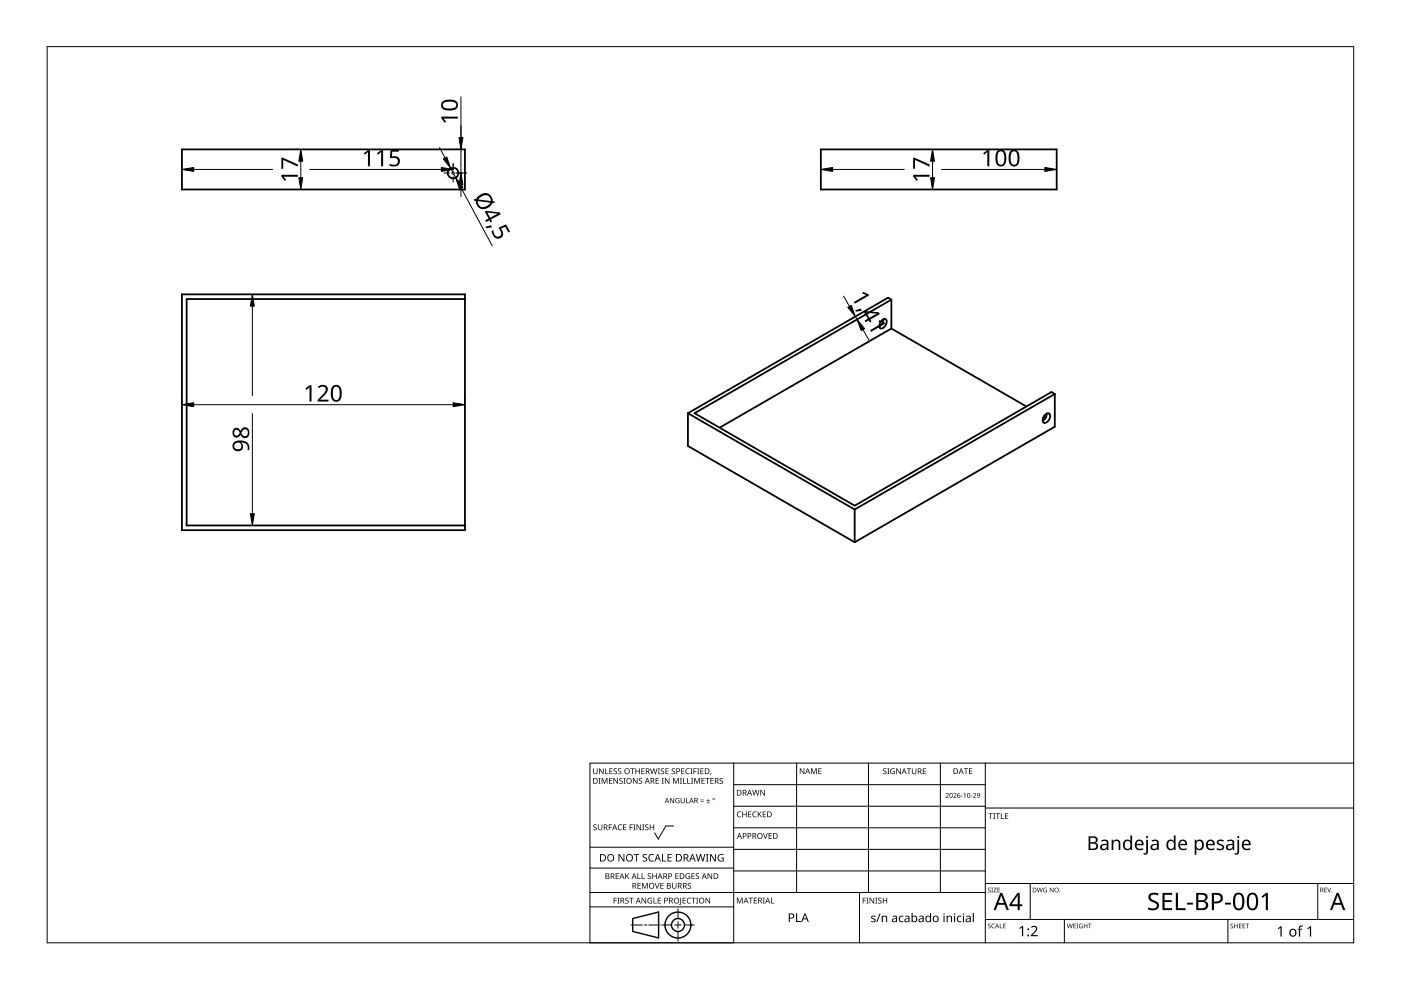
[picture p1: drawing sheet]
<svg xmlns="http://www.w3.org/2000/svg" width="297mm" height="210mm" viewBox="0 0 297 210" stroke-linecap="round" stroke-linejoin="round" font-family="sans-serif">
<g fill="none" stroke="#000" stroke-width=".38">
<path d="M38.6 31.7h60v8.5h-60zM174 31.7h50v8.5h-50zM38.6 62.4h60v50h-60zM98.6 63.4h-59v48h59M186.9 68l.6-.4 .2 .1a1.29 1.29 0 0 1-1.1 1.9 1.13 1.13 0 0 1 .3-1.6zM187.3 67.7l-.2 .9-.7 .6M189 69.7l-36.4 21M189 63.5l-.7-.4-42.4 24.5M189 63.5l-41.7 24.1 33.9 19.6 41.7-24.1 .7 .4M189 69.7l28.6 16.5M189 63.5v6.2M145.9 87.6v7l35.3 20.4"/>
<path d="M145.9 87.6l35.3 20.4M221.3 88.3l.4 .3M221.6 88l.6-.4 .2 .1a1.29 1.29 0 0 1-1.1 1.9 1.2 1.2 0 0 1 .3-1.6zM221.9 87.7l-.2 .9-.6 .6M223.6 83.5l-42.4 24.5M223.6 83.5v7l-42.4 24.5M181.2 108v7"/>
<circle cx="96.1" cy="36.7" r="1.13"/>
</g>
<path d="M10 9.9h277v190h-277z" fill="none" stroke="#000" stroke-width=".21"/>
<g fill="none" stroke="#000" stroke-width=".21">
<path d="M125.1 179.6h30.5M142.8 175.1h-1.6l-1.6 2.8-.8-1.3M155.6 166.4h53.3M155.6 161.8v38.1h-30.5v-38.1h161.9M168.9 161.8v27.4M184.1 161.8v27.4M199.4 161.8v27.4M208.9 170.9h-53.3M208.9 175.5h-53.3M208.9 161.8v38.1M287 171.3h-78.1M125.1 192.3h30.5"/>
<path d="M125.1 189.2h83.8M133.8 196.1h2.4M136.6 196.1h.6M140 196.1h-2.4M140.3 196.1h2.1M143.1 196.1h1.3M143.7 195.4v1.4M143.7 197.5v2M143.7 192.7v2M147.2 196.1h-2.1M155.6 180.1h53.3M155.6 184h-30.5"/>
<path d="M182.2 189.2v10.7M208.9 184.7h-53.3M218.4 187.3v7.6M225.7 194.9v5M260.3 194.9v5M279.4 187.3v7.6M287 194.9h-78.1M287 187.3h-78.1"/>
</g>
<g fill="#000">
<path d="M125.8 174.9l.5-.1h.2l-.1 .2a.25 .25 0 0 0-.3-.1 .25 .25 0 0 0 0 .4 .42 .42 0 0 1 .4 .5 .42 .42 0 0 1-.7 .2v-.1a.27 .27 0 0 0 .5 0 .27 .27 0 0 0-.1-.4l-.4-.2zM125.8 162.9h.1v.8a.32 .32 0 0 0 .3 .3 .32 .32 0 0 0 .3-.3v-.8h.2v.8a.47 .47 0 0 1-.5 .4 .47 .47 0 0 1-.4-.4zM126.9 165h.4l-.1 .1v1l.1 .1h-.4l.1-.1v-1zM126.8 174.8h.1v.8a.32 .32 0 0 0 .3 .3 .32 .32 0 0 0 .3-.3v-.8h.2v.8a.47 .47 0 0 1-.5 .4 .47 .47 0 0 1-.4-.4zM127 162.9h.2l.6 1v-1h.2v1.2h-.2l-.7-1 .1 1h-.2zM127.6 165h.2l.4 1 .4-1h.2v1.2h-.2v-1.1l-.4 1.1h-.1l-.4-1.1v1.1h-.1zM128.3 162.9h.2v1.1h.5v.1h-.7zM129.1 174.8h.7v.1h-.6v.5h.5v.1h-.5v.5h-.1zM129.1 165h.7v.1h-.5v.4h.5v.1h-.5v.4h.5v.2h-.7zM129.2 162.9h.7v.1h-.5v.4h.4v.2h-.4v.4h.5v.1h-.7zM130.1 163l.5-.1 .2 .1v.1a.25 .25 0 0 0-.4-.1 .25 .25 0 0 0 0 .4 .42 .42 0 0 1 .4 .5 .42 .42 0 0 1-.7 .2v-.1a.27 .27 0 0 0 .5 0 .27 .27 0 0 0-.1-.4l-.4-.2zM130.1 165h.1l.7 1v-1h.1v1.2h-.2l-.6-1v1h-.1z"/>
<path d="M131.1 175l.5-.2 .3 .1-.1 .1a.49 .49 0 0 0-.7 .4 .49 .49 0 0 0 .8 .4 .57 .57 0 0 1-.8 0 .57 .57 0 0 1 0-.8zM131.1 163l.4-.1 .2 .1v.1a.25 .25 0 0 0-.4-.1 .25 .25 0 0 0 0 .4 .42 .42 0 0 1 .4 .5 .42 .42 0 0 1-.6 .2v-.1a.27 .27 0 0 0 .4 0 .27 .27 0 0 0-.1-.4l-.3-.2zM131.4 165.1l.4-.2 .2 .1v.1a.25 .25 0 0 0-.4-.1 .25 .25 0 0 0 0 .4l.4 .2v.4l-.4 .2-.3-.1 .1-.1a.27 .27 0 0 0 .4 .1 .27 .27 0 0 0-.1-.4l-.4-.3zM132.2 165h.4l-.1 .1v1l.1 .1h-.4l.1-.1v-1zM132.1 174.8h.7v.1h-.5v.4h.5v.1h-.5v.5h.5v.1h-.7zM133.5 174.8h.7v.1h-.5v.5h.5v.1h-.5v.5h-.2zM133.6 162.9h.9v.1h-.3v1.1h-.2v-1.1h-.4zM134.3 174.8h.4l-.1 .1v1l.1 .1h-.4l.1-.1v-1zM134.2 165h.2l.6 1v-1h.2v1.2h-.2l-.7-1v1h-.1zM134.7 162.9h.2v.5h.6v-.5h.2v1.2h-.2v-.5h-.6v.5h-.2zM135 174.8h.1l.7 1v-1h.1v1.2h-.2l-.6-1v1h-.1zM135.5 165.1l.4-.2 .2 .1v.1a.25 .25 0 0 0-.4-.1 .25 .25 0 0 0 0 .4l.4 .2v.4l-.4 .2-.3-.1 .1-.1a.27 .27 0 0 0 .4 .1 .27 .27 0 0 0-.1-.4l-.3-.3z"/>
<path d="M136.2 174.8h.4l-.1 .1v1l.1 .1h-.4l.1-.1v-1zM136 162.9h.7v.1h-.6v.4h.5v.2h-.5v.4h.6v.1h-.7zM136.8 174.9l.4-.1h.3l-.1 .2a.25 .25 0 0 0-.3-.1 .25 .25 0 0 0 0 .4 .42 .42 0 0 1 .4 .5 .42 .42 0 0 1-.7 .2v-.1a.27 .27 0 0 0 .5 0 .27 .27 0 0 0-.1-.4l-.4-.2zM137.8 174.8h.1v.5h.6v-.5h.2v1.2h-.2v-.6h-.6v.6h-.1zM137.8 162.9h.2l.3 1 .2-1h.2l.3 1 .2-1h.2l-.3 1.2h-.2l-.3-1-.3 1h-.1zM139 165h.7v.1h-.5v.4h.5v.1h-.5v.4h.5v.2h-.7zM139.5 162.9h.4l-.1 .1v1l.1 .1h-.4l.1-.1v-1zM140.3 165h.4l-.1 .1v1l.1 .1h-.4l.1-.1v-1zM140.1 163l.5-.1 .2 .1v.1a.25 .25 0 0 0-.4-.1 .25 .25 0 0 0 0 .4 .42 .42 0 0 1 .4 .5 .42 .42 0 0 1-.7 .2l.1-.1a.27 .27 0 0 0 .4 0 .27 .27 0 0 0-.1-.4l-.4-.2zM141.1 162.9h.7v.1h-.6v.4h.5v.2h-.5v.4h.6v.1h-.7zM141 165h.1l.7 1v-1h.1v1.2h-.1l-.7-1v1h-.1zM142.1 169.2h.1l.6 .9v-.9h.1v1.1h-.1l-.6-.9v.9h-.1z"/>
<path d="M142.5 163l.4-.1 .2 .1v.1a.25 .25 0 0 0-.4-.1 .25 .25 0 0 0 0 .4 .42 .42 0 0 1 .4 .5 .42 .42 0 0 1-.6 .2v-.1a.27 .27 0 0 0 .4 0 .27 .27 0 0 0-.1-.4l-.4-.2zM142.7 165h.2l.4 1 .4-1h.2v1.2h-.1v-1.1l-.4 1.1h-.2l-.4-1.1v1.1h-.1zM143.3 169.3l.5-.1 .3 .1-.1 .1a.45 .45 0 0 0-.7 .3 .45 .45 0 0 0 .6 .5v-.4h-.2v-.1h.4v.6a.6 .6 0 0 1-.8-.2 .6 .6 0 0 1 0-.8zM144.2 165h.4l-.2 .1v1l.2 .1h-.4l.1-.1v-1zM144.8 165h.2v1h.5v.2h-.7zM144.4 162.9h.7v.1h-.5v.4h.5v.2h-.5v.4h.5v.1h-.7zM144.3 169.2h.2v.7a.28 .28 0 0 0 .2 .3 .28 .28 0 0 0 .3-.3v-.7h.2v.7a.42 .42 0 0 1-.5 .4 .42 .42 0 0 1-.4-.4zM145.5 169.2h.1v1h.5v.1h-.6zM145.7 165h.2v1h.5v.2h-.7zM145.5 163.1l.3-.2 .4 .1v.1l-.3-.1a.49 .49 0 0 0-.4 .7 .49 .49 0 0 0 .7 .3 .57 .57 0 0 1-.8-.1 .57 .57 0 0 1 0-.8zM146.4 162.9h.4l-.1 .1v1l.1 .1h-.4l.1-.1v-1zM146.5 165h.5l-.2 .1v1l.2 .1h-.5l.2-.1v-1z"/>
<path d="M147 162.9h.7v.1h-.5v.5h.5v.1h-.5v.5h-.2zM147.2 165h.2l.4 1 .4-1h.2v1.2h-.2l.1-1.1-.5 1.1h-.1l-.4-1.1v1.1h-.1zM147.8 162.9h.5l-.2 .1v1l.2 .1h-.5l.2-.1v-1zM148.5 169.9h.7v.1h-.7zM148.5 169.5h.7v.2h-.7zM148.5 162.9h.7v.1h-.6v.4h.5v.2h-.5v.4h.6v.1h-.7zM148.7 165h.7v.1h-.5v.4h.5v.1h-.5v.4h.5v.2h-.7zM149.8 170.2h.7v.1h-.7zM149.5 165h.9v.1h-.3v1.1h-.2v-1.1h-.4zM150.1 169.4l.1 .3h.3l-.3 .1v.3l-.1-.3h-.3l.3-.1zM150.7 163.9h.1l-.2 .4zM150.6 165h.7v.1h-.5v.4h.5v.1h-.5v.4h.5v.2h-.7z"/>
<path d="M152.6 165.1l.4-.2 .3 .1-.1 .1a.25 .25 0 0 0-.4-.1 .25 .25 0 0 0 0 .4l.4 .2 .1 .4-.4 .2-.4-.1 .1-.1a.27 .27 0 0 0 .5 .1 .27 .27 0 0 0-.1-.4l-.4-.3zM156.4 172.2l.4-.2 .4 .1-.1 .1a.49 .49 0 0 0-.7 .5 .49 .49 0 0 0 .7 .4 .57 .57 0 0 1-.8 0 .57 .57 0 0 1 0-.8zM157.4 172.1h.1v.5h.7v-.5h.1v1.2h-.1v-.6h-.7v.6h-.1zM158.6 172.1h.7v.1h-.5v.4h.5v.1h-.5v.4h.5v.2h-.7zM159.7 172.2l.3-.2 .4 .1v.1h-.3a.49 .49 0 0 0-.4 .6 .49 .49 0 0 0 .7 .3 .57 .57 0 0 1-.8 0 .57 .57 0 0 1 0-.8zM159.5 167.5h.1l.3 1 .3-1h.1l.3 1 .3-1h.1l-.3 1.2h-.2l-.3-1.1-.2 1.1h-.2zM160.7 172.1h.1v.6l.5-.6h.2l-.5 .5 .5 .7h-.1l-.5-.6-.1 .6h-.1zM161.8 176.6h.1l.4 1.1 .3-1.1h.2l-.4 1.2h-.2zM161.2 167.5h.2l.6 1v-1h.2v1.2h-.2l-.7-1v1h-.1zM161.7 172.1h.7v.1h-.5v.4h.5v.1h-.5v.4h.5v.2h-.7zM163 176.6h.6v.2h-.5v.3h.5v.2h-.5v.4h.5v.1h-.6zM169.6 162.9h.2l.6 1v-1h.1v1.2h-.1l-.7-1v1h-.1z"/>
<path d="M172 162.9h.2l.4 1 .3-1h.3v1.2h-.2v-1l-.4 1h-.1l-.4-1.1v1.1h-.1zM173.5 162.9h.7v.1h-.5v.4h.4v.1h-.4v.5h.5v.1h-.7zM187.3 163l.4-.1 .2 .1v.1a.25 .25 0 0 0-.4-.1 .25 .25 0 0 0 0 .4 .42 .42 0 0 1 .4 .5 .42 .42 0 0 1-.6 .2v-.1a.27 .27 0 0 0 .4 0 .27 .27 0 0 0-.1-.4l-.3-.2zM188.1 162.9h.5l-.2 .1v1l.2 .1h-.5l.2-.1v-1zM188.9 163.1l.5-.2 .3 .1v.1a.5 .5 0 0 0-.8 .4 .5 .5 0 0 0 .7 .5v-.4h-.3v-.1h.4v.6a.66 .66 0 0 1-.8-.1 .66 .66 0 0 1 0-.9zM190 162.9h.2l.7 1-.1-1h.2v1.2h-.2l-.6-1v1h-.2zM192.3 162.9h.9v.1h-.4v1.1h-.2v-1.1h-.3zM193.3 162.9h.2v.8a.32 .32 0 0 0 .3 .3 .32 .32 0 0 0 .3-.3v-.8h.2v.8a.47 .47 0 0 1-.5 .4 .47 .47 0 0 1-.5-.4zM195.7 162.9h.6v.1h-.5v.4h.5v.2h-.5v.4h.5v.1h-.6zM200.5 168.3a.37 .37 0 0 1 .6 0 .37 .37 0 0 1-.2 .5l-.3 .3h.6v.1h-.7l.3-.4a.27 .27 0 0 0 .2-.4 .27 .27 0 0 0-.4-.1zM202.1 168.3a.37 .37 0 0 1 .6 0 .37 .37 0 0 1-.2 .5l-.2 .3h.5v.1h-.7l.3-.4a.27 .27 0 0 0 .3-.4 .27 .27 0 0 0-.5-.1zM203.7 168.7h.4v.1h-.4z"/>
<path d="M204.3 168.4l.4-.3v1.1h-.2v-.9zM204.4 162.9h.9v.1h-.4v1.1h-.2v-1.1h-.3zM205.8 168.7h.4v.1h-.4zM205.4 162.9h.7v.1h-.5v.4h.5v.1h-.5v.5h.5v.1h-.7zM206.3 168.3a.37 .37 0 0 1 .6 0 .37 .37 0 0 1-.2 .5l-.2 .3h.5v.1h-.7l.3-.4a.27 .27 0 0 0 .3-.4 .27 .27 0 0 0-.5-.1zM209.6 172.4h.9v.2h-.4v1h-.1v-1h-.4zM210.6 172.4h.4l-.1 .1v1l.1 .1h-.4l.1-.1v-1zM211.1 172.4h.9v.2h-.4v1h-.1v-1h-.4zM212.2 172.4h.2v1.1h.5v.1h-.7zM213.1 172.4h.7v.2h-.6v.3h.5v.2h-.5v.4h.6v.1h-.7zM258.1 178.2a1.29 1.29 0 0 1 1.4 0l-.1 .2-.5-.1a.35 .35 0 0 0-.6 .2 .35 .35 0 0 0 .4 .4l.3 .1a.65 .65 0 0 1 .5 .8 .65 .65 0 0 1-.8 .5l-.7-.2v-.3l.7 .2 .5-.2-.1-.3-.6-.3a.58 .58 0 0 1-.4-1zM130.1 190.3h.7v.2h-.5v.4h.4v.1h-.4v.6h-.2z"/>
<path d="M130.5 185.2h.7v.1h-.5v.4h.5v.1h-.5v.4h.5v.2h-.7zM130.9 190.3h.4l-.1 .2v.9l.1 .2h-.4l.1-.2v-.9zM131.1 181.1h.3l.8 1.3v-1.3h.2v1.6h-.3l-.8-1.4v1.4h-.2zM132.6 190.5l.4-.2 .3 .1-.1 .1a.25 .25 0 0 0-.4-.1 .25 .25 0 0 0 0 .4 .4 .4 0 0 1 .5 .3 .4 .4 0 0 1-.3 .5 .4 .4 0 0 1-.5-.2h.1a.27 .27 0 0 0 .5 .1 .27 .27 0 0 0-.1-.5l-.4-.2zM132.6 185.2h.1v.6l.6-.6h.1l-.4 .5 .5 .7h-.2l-.5-.6-.1 .6h-.1zM133.4 190.3h.9v.2h-.4v1.1h-.1v-1.1h-.4zM134.3 181.1h1.2v.2h-.5v1.4h-.2v-1.4h-.5zM135.2 185.2h.1v1h.5v.2h-.6zM135.2 187.2h.6v.1h-.5v.4h.5v.2h-.5v.4h.5v.1h-.6zM136 185.2h.2v1h.5v.2h-.7zM136.1 187.2h.2l.4 1 .4-1h.2v1.2h-.1v-1l-.4 1h-.2l-.4-1 .1 1h-.2zM136 190.3h.2l.7 1.1-.1-1.1h.2v1.3h-.2l-.6-1v1h-.2z"/>
<path d="M136.3 181.2l.4-.1h.5l-.2 .2a.33 .33 0 0 0-.5 .1 .33 .33 0 0 0 .4 .4 .49 .49 0 0 1 .3 .7 .49 .49 0 0 1-.8 .2l-.2-.1v-.2l.3 .1a.35 .35 0 0 0 .5-.2 .35 .35 0 0 0-.4-.4l-.3-.3zM137.4 190.5l.6-.2 .3 .1-.1 .1a.5 .5 0 0 0-.8 .4 .5 .5 0 0 0 .7 .5v-.3h-.3v-.2h.5v.6a.66 .66 0 0 1-.9-.1 .66 .66 0 0 1 0-.9zM137.4 185.3l.4-.2 .2 .1v.1a.25 .25 0 0 0-.4-.1 .25 .25 0 0 0 0 .4 .42 .42 0 0 1 .4 .6 .42 .42 0 0 1-.6 .2v-.2a.27 .27 0 0 0 .4 .1 .27 .27 0 0 0-.1-.4l-.3-.3zM137.7 181.3l.4-.2h.6l-.1 .2-.4-.1a.64 .64 0 0 0-.5 .9 .64 .64 0 0 0 .9 .3v.2a.83 .83 0 0 1-1-.3 .83 .83 0 0 1 .1-1zM138.6 190.3h.1v1.1h.5v.2h-.6zM138.8 187.2h.2l.3 1.1 .4-1.1h.1l-.4 1.2h-.1zM138.3 185.2h.2v.5h.6v-.5h.1v1.2h-.1v-.6h-.6v.6h-.2zM139.5 190.3h.6v.2h-.5v.4h.5v.1h-.5v.4h.5v.2h-.6zM140.4 181.1h.2v1.4h.7v.2h-.9zM140 187.2h.7v.1h-.5v.4h.5v.2h-.5v.4h.5v.1h-.7zM141.5 181.1h.9v.2h-.7v.4h.7v.2h-.7v.6h.7v.2h-.9zM142.5 187.2h.1v.8a.32 .32 0 0 0 .4 .3 .32 .32 0 0 0 .3-.3v-.8h.1v.8a.47 .47 0 0 1-.4 .4 .47 .47 0 0 1-.5-.4z"/>
<path d="M143.2 185.2h.7v.1h-.6v.4h.5v.1h-.5v.4h.6v.2h-.7zM144.2 190.3h.2v1.3l-.1 .2-.3 .1v-.2l.2-.1zM144.7 190.3h.7v.2h-.5v.4h.5v.1h-.5v.4h.5v.2h-.7zM145.5 185.3l.4-.2 .4 .1-.1 .1a.5 .5 0 0 0-.7 .4 .5 .5 0 0 0 .7 .5v-.3h-.3v-.2h.4v.6a.66 .66 0 0 1-.9-.1 .66 .66 0 0 1 .1-.9zM145.8 190.5l.3-.2 .4 .1v.1h-.3a.49 .49 0 0 0-.4 .6 .49 .49 0 0 0 .7 .3 .57 .57 0 0 1-.8 0 .57 .57 0 0 1 0-.8zM145.9 187.3l.4-.1 .2 .1v.1a.25 .25 0 0 0-.4-.1 .25 .25 0 0 0 0 .4l.4 .2v.3l-.4 .2h-.3l.1-.1a.27 .27 0 0 0 .4 0 .27 .27 0 0 0-.1-.4l-.4-.2zM146.6 190.3h.9v.2h-.4v1.1h-.1v-1.1h-.4zM146.6 185.2h.7v.1h-.5v.4h.5v.1h-.5v.4h.5v.2h-.7zM147.6 190.3h.4l-.1 .2v.9l.1 .2h-.4l.1-.2v-.9zM147.6 185.3l.4-.2 .2 .1v.1a.25 .25 0 0 0-.4-.1 .25 .25 0 0 0 0 .4 .42 .42 0 0 1 .4 .6 .42 .42 0 0 1-.7 .2l.1-.2a.27 .27 0 0 0 .4 .1 .27 .27 0 0 0-.1-.4l-.4-.3zM147.5 181.1h.2l.4 1.3 .3-1.3h.2l.4 1.3 .3-1.3h.2l-.4 1.6h-.2l-.4-1.4-.3 1.4h-.2zM149.7 181.1h.5l-.2 .1v1.3l.2 .2h-.5l.1-.2v-1.3z"/>
<path d="M149.6 190.3h.2l.6 1.1v-1.1h.2v1.3h-.2l-.7-1v1h-.1zM150 185.2h.2l.6 1v-1h.2v1.2h-.2l-.6-1v1h-.2zM150.5 181.1h.3l.8 1.3v-1.3h.2v1.6h-.2l-.9-1.4v1.4h-.2zM152.4 181.3l.7-.2h.3l-.1 .2a.65 .65 0 0 0-1 .5 .65 .65 0 0 0 .9 .7v-.5h-.3v-.2h.5v.8a.86 .86 0 0 1-1.1-.2 .86 .86 0 0 1 .1-1.1zM156.2 190.3h.3l.3 1 .4-1h.3v1.2h-.2v-1l-.4 1h-.1l-.4-1v1h-.2zM158.7 190.3h.9v.2h-.3v1h-.2v-1h-.4zM159.8 190.3h.7v.2h-.5v.3h.5v.2h-.5v.4h.5v.1h-.7zM161.7 190.3h.5l-.2 .2v.9l.2 .1h-.5l.2-.1v-.9zM163.5 190.3h.1v1.1h.6v.1h-.7zM168.8 193.7h.2v1.6h.8v.2h-1zM182.9 190.3h.7v.2h-.5v.4h.5v.1h-.5v.6h-.2zM183.7 190.3h.4l-.1 .2v.9l.1 .2h-.4l.1-.2v-.9z"/>
<path d="M184.4 190.3h.1l.7 1v-1h.1v1.3h-.1l-.7-1v1h-.1zM184.8 194.3l.3-.2 .5 .1v.2l-.2-.1a.26 .26 0 0 0-.4 0 .26 .26 0 0 0-.1 .3 .26 .26 0 0 0 .3 .1l.4 .3v.3l-.6 .2h-.3v-.2l.3 .1a.26 .26 0 0 0 .4-.2 .26 .26 0 0 0-.3-.3l-.4-.2zM185.6 190.3h.4l-.1 .2v.9l.1 .2h-.4l.1-.2v-.9zM186.5 193.7h.2l-.7 1.8h-.2zM186.2 190.5l.5-.2 .2 .1v.1a.25 .25 0 0 0-.4-.1 .25 .25 0 0 0 0 .4l.4 .2v.4l-.4 .2-.3-.1v-.1a.27 .27 0 0 0 .5 .1 .27 .27 0 0 0-.1-.5l-.4-.2zM186.9 194.2h.2l.1 .1a.52 .52 0 0 1 .5-.1 .52 .52 0 0 1 .4 .4v.9h-.2v-.9a.37 .37 0 0 0-.5-.3 .37 .37 0 0 0-.2 .5v.7h-.3zM187.2 190.3h.1v.6h.6v-.6h.2v1.3h-.2v-.6h-.6v.6h-.1zM190.7 194.3l.6-.2 .2 .1v.2a.5 .5 0 0 0-.7 .5 .5 .5 0 0 0 .7 .4 .44 .44 0 0 1-.7 .1 .85 .85 0 0 1-.1-1.1zM200 194.2h.3v1.3h-.3zM200.7 194.2h.2v.1a.52 .52 0 0 1 .6-.1 .52 .52 0 0 1 .4 .4v.9h-.3v-.9a.37 .37 0 0 0-.4-.3 .37 .37 0 0 0-.3 .5v.7h-.2zM202.3 194.2h.2v1.3h-.2zM203 194.3l.6-.2 .3 .1-.1 .2a.5 .5 0 0 0-.7 .5 .5 .5 0 0 0 .7 .4 .44 .44 0 0 1-.7 .1 .85 .85 0 0 1-.1-1.1z"/>
<path d="M204.2 194.2h.2v1.3h-.2zM206.3 193.6h.2v1.9h-.2zM209.5 188.3l.3-.1 .2 .2a.24 .24 0 0 0-.3-.1 .24 .24 0 0 0-.1 .3 .24 .24 0 0 0 .3 .1l.2 .2-.1 .2-.4 .1-.2-.2a.23 .23 0 0 0 .4 .2 .23 .23 0 0 0 0-.4l-.3-.2zM209.5 195.9l.3-.1 .2 .2a.24 .24 0 0 0-.3-.1 .24 .24 0 0 0-.1 .3 .24 .24 0 0 0 .3 .1 .31 .31 0 0 1 0 .5 .31 .31 0 0 1-.5-.1 .23 .23 0 0 0 .4 .1 .23 .23 0 0 0 0-.4l-.3-.2zM210.2 188.2h.3l-.1 .1 .1 .9h-.3l.1-.1zM210.3 196l.4-.2 .2 .1v.1a.39 .39 0 0 0-.6 .3 .39 .39 0 0 0 .6 .4 .46 .46 0 0 1-.7-.1 .46 .46 0 0 1 .1-.6zM210.7 188.2h.6l-.5 .9h.5v.1h-.7l.5-.9h-.4zM212 195.8h.1v.9l.4 .1h-.5zM211.5 188.2h.5l-.4 .1v.3h.4l-.4 .1v.4l.4 .1h-.5zM212.7 195.8h.5l-.4 .1v.3h.4l-.4 .2v.3l.4 .1h-.5zM216.1 196.8l.6-.5h.2v2.2h-.2v-1.9l-.4 .4zM218.6 196.5a.76 .76 0 0 1 1.2 0 .76 .76 0 0 1-.3 1.2l-.6 .6h1.1v.2h-1.4v-.2l.7-.8a.52 .52 0 0 0 .3-.8 .52 .52 0 0 0-.9 0z"/>
<path d="M219.8 188.2h.2l.2 .8 .2-.8h.1l.3 .8 .2-.8h.1l-.3 1h-.1l-.2-.8-.3 .8h-.1zM221.3 188.3h.7h-.1a.4 .4 0 0 0-.6 .4 .4 .4 0 0 0 .6 .4v-.3l-.2-.1h.3v.5a.53 .53 0 0 1-.7-.2 .53 .53 0 0 1 0-.7zM222.6 188.2h.1l.5 .8v-.8h.1v1h-.1l-.5-.8v.8h-.1zM226.2 195.8h.1l.2 .9 .3-.9h.1l.2 .9 .2-.9h.1l-.2 1h-.1l-.3-.8-.2 .8h-.1zM227.6 195.8h.5l-.4 .1v.3h.4l-.4 .2v.3l.4 .1h-.5zM228.3 195.8h.3l-.1 .1 .1 .9h-.3l.1-.1zM228.9 196l.7-.1-.2 .1a.4 .4 0 0 0-.5 .3 .4 .4 0 0 0 .5 .4v-.3l-.2-.1h.4v.5a.53 .53 0 0 1-.7-.1 .53 .53 0 0 1 0-.7zM229.8 195.8h.1v.4h.5v-.4h.1v1h-.1v-.4h-.5v.4h-.1zM230.7 195.8h.7l-.3 .1v.9h-.1v-.9zM235.7 178h.3v.3a.83 .83 0 0 1 .9-.3 .83 .83 0 0 1 .6 .8v1.4h-.3v-1.4a.59 .59 0 0 0-.7-.5 .59 .59 0 0 0-.5 .8v1.1h-.3zM243 178h.4v2.6a.57 .57 0 0 1-.6 .6h-.3v-.3h.4l.1-.2zM243.7 189.7a1.72 1.72 0 0 1 1.9-.2l-.1 .4a1.06 1.06 0 0 0-1.6 .2 1.37 1.37 0 0 0 1.3 1.1 1.02 1.02 0 0 1 .4 1.2 1.02 1.02 0 0 1-1.2 .6l-1-.2v-.4a1.29 1.29 0 0 0 1.9-.2 1.11 1.11 0 0 0-1.1-1 .99 .99 0 0 1-.5-1.5z"/>
<path d="M246.5 189.3h2v.4h-1.6v1.2h1.5v.4h-1.5v1.3h1.6v.4h-2zM249.3 189.3h.5v3.3h1.6v.4h-2.1zM251.7 191.4h1.2v.4h-1.2zM259.7 191.4h1.3v.4h-1.3zM260.9 195.9l.4-.1 .1 .2a.24 .24 0 0 0-.3-.1 .24 .24 0 0 0-.1 .3 .24 .24 0 0 0 .4 .1 .31 .31 0 0 1 0 .5 .31 .31 0 0 1-.5-.1 .23 .23 0 0 0 .3 .1 .23 .23 0 0 0 .1-.4l-.4-.2zM262.4 178h.3v2.6a.57 .57 0 0 1-.6 .6h-.3v-.3h.4l.2-.2zM261.7 195.8h.1v.4h.5v-.4h.1v1h-.1v-.4h-.5v.4h-.1zM262.7 195.8h.5l-.4 .1v.3h.4l-.4 .2v.3l.4 .1h-.5zM263.5 195.8h.5l-.4 .1v.3h.4l-.4 .2v.3l.4 .1h-.5zM264.1 195.8h.7l-.3 .1v.9h-.1v-.9zM267.5 190.1l.9-.8h.4v3.7h-.4v-3.2l-.7 .6zM270.9 196.9l.6-.5h.2v2.2h-.2v-1.9l-.4 .3z"/>
<path d="M275.5 196.4l.7-.1v.2h-.4l-.1 .2-.1 .2h.5v.2h-.5v1.5h-.2v-1.5h-.3l.3-.2zM277.2 196.9l.6-.5h.2v2.2h-.3v-1.9l-.4 .3zM280.8 188.2h.5l-.4 .1v.3h.4l-.4 .1v.4l.4 .1h-.5zM281.4 188.2h.1l.3 .8 .3-.8h.1l-.3 1h-.1z"/>
<path d="M125.8 165h.3a.54 .54 0 0 1 .6 .6 .56 .56 0 0 1-.6 .6h-.3zM125.9 165.1v.9h.2a.43 .43 0 0 0 .5-.4 .41 .41 0 0 0-.5-.5z"/>
<path d="M128 174.8h.3a.35 .35 0 0 1 .5 .2 .35 .35 0 0 1-.3 .5l.4 .5h-.2l-.3-.5h-.2v.5h-.2zM128.2 174.9v.5h.1a.23 .23 0 0 0 .3-.2 .23 .23 0 0 0-.3-.3z"/>
<path d="M130.3 174.8h.1l.5 1.2h-.2l-.1-.4h-.5l-.2 .4h-.1zM130.3 175l-.2 .5h.4z"/>
<path d="M132.3 163.5a.61 .61 0 0 1 1.2 0 .61 .61 0 0 1-1.2 0zM132.7 163.1l-.1 .4a.45 .45 0 0 0 .5 .4 .45 .45 0 0 0 .3-.5 .45 .45 0 0 0-.5-.4z"/>
<path d="M132.7 165.6a.61 .61 0 0 1 1.2 0 .61 .61 0 0 1-1.2 0zM133.1 165.2a.47 .47 0 0 0-.1 .7 .47 .47 0 0 0 .7-.1 .45 .45 0 0 0 0-.6 .45 .45 0 0 0-.6 0z"/>
<path d="M136.9 162.9h.4a.35 .35 0 0 1 .4 .3 .35 .35 0 0 1-.2 .4l.3 .5h-.2l-.3-.5h-.2v.5h-.2zM137.1 163v.5h.2a.23 .23 0 0 0 .3-.2 .23 .23 0 0 0-.3-.3z"/>
<path d="M137.2 165h.1l.5 1.2h-.2l-.1-.4h-.5l-.1 .4h-.2zM137.2 165.1l-.2 .6h.4z"/>
<path d="M138 165h.3a.35 .35 0 0 1 .4 .2 .35 .35 0 0 1-.2 .4l.3 .6h-.2l-.3-.5h-.2v.5h-.1zM138.1 165.1v.4h.2a.23 .23 0 0 0 .3-.2 .23 .23 0 0 0-.3-.2z"/>
<path d="M141.4 169.2h.1l.4 1.1h-.1l-.2-.3h-.4l-.1 .3h-.2zM141.4 169.3l-.2 .5h.4z"/>
<path d="M143.4 162.9h.3a.41 .41 0 0 1 .5 .5 .41 .41 0 0 1-.6 .3v.4h-.2zM143.6 163v.5a.29 .29 0 0 0 .4-.2 .29 .29 0 0 0-.4-.3z"/>
<path d="M146.5 169.2h.2l.4 1.1h-.2l-.1-.3h-.4l-.2 .3h-.1zM146.6 169.3l-.2 .5h.4z"/>
<path d="M147.2 169.2h.3a.31 .31 0 0 1 .4 .2 .31 .31 0 0 1-.2 .4l.3 .5h-.1l-.3-.5h-.2v.5h-.2zM147.4 169.3v.4h.1a.21 .21 0 0 0 .3-.2 .21 .21 0 0 0-.3-.2z"/>
<path d="M149.4 162.9h.4a.61 .61 0 0 1 .6 .6 .61 .61 0 0 1-.6 .6h-.4zM149.6 163v1h.2a.48 .48 0 0 0 .4-.5 .48 .48 0 0 0-.4-.5z"/>
<path d="M151.1 169.4a.24 .24 0 0 1 .4 0 .24 .24 0 0 1-.4 0zM151.2 169.4a.15 .15 0 0 0 .3 0 .15 .15 0 0 0-.3 0z"/>
<path d="M151.6 165h.3a.35 .35 0 0 1 .4 .2 .35 .35 0 0 1-.2 .4l.3 .6h-.1l-.3-.5h-.3v.5h-.1zM151.7 165.1v.4h.2a.23 .23 0 0 0 .3-.2 .23 .23 0 0 0-.3-.2z"/>
<path d="M156.7 176.6h.2l.4 1.2h-.1l-.2-.3h-.5l-.1 .3h-.2zM156.8 176.8l-.2 .5h.4z"/>
<path d="M156.2 167.5h.4a.61 .61 0 0 1 .6 .6 .61 .61 0 0 1-.6 .6h-.4zM156.4 167.6v1h.2a.49 .49 0 0 0 .4-.4 .49 .49 0 0 0-.3-.6z"/>
<path d="M157.5 167.5h.3a.35 .35 0 0 1 .4 .2 .35 .35 0 0 1-.2 .4l.3 .6h-.1l-.3-.5h-.3v.5h-.1zM157.6 167.6v.5h.2a.23 .23 0 0 0 .3-.3 .23 .23 0 0 0-.3-.2z"/>
<path d="M157.5 176.6h.3a.41 .41 0 0 1 .5 .5 .41 .41 0 0 1-.7 .3v.4h-.1zM157.6 176.8v.4a.29 .29 0 0 0 .5-.2 .29 .29 0 0 0-.5-.2z"/>
<path d="M158.5 176.6h.3a.41 .41 0 0 1 .5 .5 .41 .41 0 0 1-.6 .3v.4h-.2zM158.7 176.8v.4a.29 .29 0 0 0 .4-.2 .29 .29 0 0 0-.4-.2z"/>
<path d="M158.8 167.5h.2l.5 1.2h-.2l-.1-.4h-.5l-.2 .4h-.1zM158.9 167.6l-.2 .6h.4z"/>
<path d="M159.6 176.6h.3a.35 .35 0 0 1 .4 .3 .35 .35 0 0 1-.2 .4l.3 .5h-.2l-.3-.5h-.2v.5h-.1zM159.7 176.8v.4h.2a.23 .23 0 0 0 .3-.2 .23 .23 0 0 0-.3-.2z"/>
<path d="M160.4 177.2a.65 .65 0 0 1 1.3 0 .65 .65 0 0 1-1.3 0zM160.8 176.8l-.1 .4a.45 .45 0 0 0 .5 .4 .45 .45 0 0 0 .4-.5 .45 .45 0 0 0-.5-.4z"/>
<path d="M162.7 172.1h.3a.61 .61 0 0 1 .6 .6 .61 .61 0 0 1-.6 .6h-.3zM162.8 172.2v.9h.2a.48 .48 0 0 0 .5-.4 .48 .48 0 0 0-.5-.5z"/>
<path d="M163.9 176.6h.4a.61 .61 0 0 1 .6 .7 .61 .61 0 0 1-.7 .5h-.3zM164.1 176.8v.9h.1a.48 .48 0 0 0 .5-.4 .48 .48 0 0 0-.4-.5z"/>
<path d="M171.2 162.9h.1l.5 1.2h-.2l-.1-.4h-.5l-.1 .4h-.2zM171.2 163.1l-.1 .5h.3z"/>
<path d="M191.6 162.9h.2l.4 1.2h-.1l-.2-.4h-.4l-.2 .4h-.1zM191.7 163.1l-.2 .5h.4z"/>
<path d="M194.6 162.9h.3a.35 .35 0 0 1 .5 .2 .35 .35 0 0 1-.3 .5l.4 .5h-.2l-.3-.5h-.3v.5h-.1zM194.7 163v.5h.2a.23 .23 0 0 0 .3-.2 .23 .23 0 0 0-.3-.3z"/>
<path d="M201.4 168.2l.4-.1 .2 .3v.5l-.2 .3-.3-.1-.2-.2zM201.5 168.3l-.1 .2a.38 .38 0 0 0 .3 .5 .41 .41 0 0 0 .2-.4 .41 .41 0 0 0-.4-.3z"/>
<path d="M203.1 168.2l.4-.1-.3 .2-.1 .3a.35 .35 0 0 1 .5 .2 .35 .35 0 0 1-.4 .5 .35 .35 0 0 1-.2-.5zM203.1 168.9a.22 .22 0 0 0 .4 0 .22 .22 0 0 0-.4 0z"/>
<path d="M202.2 162.9h.3a.55 .55 0 0 1 .6 .6 .56 .56 0 0 1-.6 .6h-.3zM202.3 163v1h.2a.48 .48 0 0 0 .5-.5 .48 .48 0 0 0-.5-.5z"/>
<path d="M203.7 162.9h.2l.4 1.2h-.1l-.2-.4h-.5l-.1 .4h-.2zM203.8 163.1l-.2 .5h.4z"/>
<path d="M205.2 168.2l.3-.1 .2 .3v.5l-.2 .3-.3-.1-.1-.2zM205.2 168.3v.1a.37 .37 0 0 0-.1 .4 .37 .37 0 0 0 .4 .2 .4 .4 0 0 0 .2-.5 .4 .4 0 0 0-.5-.2z"/>
<path d="M207.2 168.2a.49 .49 0 0 1 .6 .4 .49 .49 0 0 1-.4 .6l-.2-.1 .4-.1 .1-.3a.32 .32 0 0 1-.5 0 .32 .32 0 0 1 0-.5zM207.2 168.5a.25 .25 0 0 0 .5 0 .25 .25 0 0 0-.5 0z"/>
<path d="M230.8 177.3h.8a.76 .76 0 0 1 1 .3 .76 .76 0 0 1-.2 1l-.2 .1a.8 .8 0 0 1 .6 1 .8 .8 0 0 1-1 .5h-1zM231.2 178.9v1h.5a.55 .55 0 0 0 .7-.5 .55 .55 0 0 0-.7-.5zM231.2 177.6v1h.5a.5 .5 0 0 0 .6-.5 .5 .5 0 0 0-.7-.5z"/>
<path d="M128.4 185.2h.3a.31 .31 0 0 1 .5 .1 .31 .31 0 0 1-.3 .4 .33 .33 0 0 1 .3 .4 .33 .33 0 0 1-.4 .3h-.4zM128.5 185.8v.4h.3a.23 .23 0 0 0 .3-.2 .23 .23 0 0 0-.3-.2zM128.5 185.3v.4h.2a.21 .21 0 0 0 .3-.2 .21 .21 0 0 0-.3-.2z"/>
<path d="M127.2 181.1h.5a.71 .71 0 0 1 .8 .8 .73 .73 0 0 1-.8 .8h-.5zM127.4 181.2v1.3h.2a.56 .56 0 0 0 .7-.6 .54 .54 0 0 0-.6-.7z"/>
<path d="M129.5 185.2h.3a.35 .35 0 0 1 .4 .2 .35 .35 0 0 1-.2 .4l.3 .6h-.1l-.3-.5h-.3v.5h-.1zM129.6 185.3v.4h.2a.23 .23 0 0 0 .3-.2 .23 .23 0 0 0-.3-.2z"/>
<path d="M128.9 181.3a.76 .76 0 0 1 1.1 .1 .76 .76 0 0 1-.1 1.1 .76 .76 0 0 1-1.1-.3v-.5zM129.1 181.4a.62 .62 0 0 0-.1 .8 .62 .62 0 0 0 .8 .2l.1-.1a.61 .61 0 0 0 0-.8 .61 .61 0 0 0-.8-.1z"/>
<path d="M131.6 190.3h.3a.35 .35 0 0 1 .4 .3 .35 .35 0 0 1-.2 .4l.3 .6h-.1l-.3-.5h-.3v.5h-.1zM131.7 190.5v.4h.2a.23 .23 0 0 0 .3-.2 .23 .23 0 0 0-.3-.2z"/>
<path d="M131.8 185.2h.1l.5 1.2h-.2l-.1-.4h-.5l-.1 .4h-.2zM131.9 185.3l-.2 .6h.4z"/>
<path d="M132.9 181.3a.76 .76 0 0 1 1.1 .1 .76 .76 0 0 1-.1 1.1 .76 .76 0 0 1-1.1-.3l-.1-.5zM133.1 181.4a.62 .62 0 0 0-.2 .8 .62 .62 0 0 0 .9 .2l.1-.1a.61 .61 0 0 0 0-.8 .61 .61 0 0 0-.8-.1z"/>
<path d="M134.1 187.2h.3a.35 .35 0 0 1 .5 .2 .35 .35 0 0 1-.3 .5l.4 .5h-.2l-.3-.5h-.2v.5h-.2zM134.3 187.3v.5h.1a.23 .23 0 0 0 .3-.2 .23 .23 0 0 0-.3-.3z"/>
<path d="M134.4 185.2h.1l.5 1.2h-.2l-.1-.4h-.5l-.1 .4h-.2zM134.4 185.3l-.2 .6h.4z"/>
<path d="M135.3 190.3h.1l.5 1.3h-.2l-.1-.4h-.5l-.2 .4h-.1zM135.3 190.5l-.2 .5h.4z"/>
<path d="M137.5 187.8a.61 .61 0 0 1 1.2 0 .61 .61 0 0 1-1.2 0zM137.9 187.4a.47 .47 0 0 0-.1 .7 .47 .47 0 0 0 .7 0v-.1a.45 .45 0 0 0 0-.5 .45 .45 0 0 0-.6-.1z"/>
<path d="M139.4 181.1h.1l.6 1.6h-.2l-.1-.5h-.7l-.2 .5h-.2zM139.4 181.3l-.2 .7h.5z"/>
<path d="M139.9 185.2h.1l.5 1.2h-.2l-.1-.4h-.5l-.1 .4h-.2zM139.9 185.3l-.1 .6h.3z"/>
<path d="M140.7 185.2h.3a.35 .35 0 0 1 .4 .2 .35 .35 0 0 1-.2 .4l.3 .6h-.2l-.2-.5h-.3v.5h-.1zM140.8 185.3v.4h.2a.23 .23 0 0 0 .3-.2 .23 .23 0 0 0-.3-.2z"/>
<path d="M141.4 187.2h.3a.31 .31 0 0 1 .5 .2 .31 .31 0 0 1-.2 .4 .33 .33 0 0 1 .2 .4 .33 .33 0 0 1-.4 .2h-.4zM141.5 187.9v.4h.3a.23 .23 0 0 0 .3-.2 .23 .23 0 0 0-.3-.2zM141.5 187.3v.4h.3a.21 .21 0 0 0 .2-.2 .21 .21 0 0 0-.3-.2z"/>
<path d="M140.8 190.3h.4a.41 .41 0 0 1 .4 .5 .41 .41 0 0 1-.6 .3v.5h-.2zM141 190.5v.5a.29 .29 0 0 0 .5-.3 .29 .29 0 0 0-.5-.2z"/>
<path d="M141.9 190.3h.3a.35 .35 0 0 1 .4 .3 .35 .35 0 0 1-.2 .4l.3 .6h-.1l-.3-.5h-.3v.5h-.1zM142 190.5v.4h.2a.23 .23 0 0 0 .3-.2 .23 .23 0 0 0-.3-.2z"/>
<path d="M141.7 185.2h.3a.41 .41 0 0 1 .5 .5 .41 .41 0 0 1-.6 .2v.5h-.2zM141.9 185.3v.5a.29 .29 0 0 0 .4-.3 .29 .29 0 0 0-.4-.2z"/>
<path d="M143.7 187.2h.4a.35 .35 0 0 1 .4 .2 .35 .35 0 0 1-.2 .5l.3 .5h-.2l-.3-.5h-.2v.5h-.2zM143.9 187.3v.5h.2a.23 .23 0 0 0 .3-.2 .23 .23 0 0 0-.3-.3z"/>
<path d="M142.8 191a.61 .61 0 0 1 1.2 0 .61 .61 0 0 1-1.2 0zM143.2 190.6a.47 .47 0 0 0-.1 .7 .47 .47 0 0 0 .7-.1 .45 .45 0 0 0-.1-.6 .45 .45 0 0 0-.5 0z"/>
<path d="M143.3 181.1h.5a.71 .71 0 0 1 .8 .8 .73 .73 0 0 1-.8 .8h-.5zM143.5 181.2v1.3h.2a.56 .56 0 0 0 .7-.6 .54 .54 0 0 0-.6-.7z"/>
<path d="M144.8 187.2h.3a.35 .35 0 0 1 .5 .2 .35 .35 0 0 1-.3 .5l.4 .5h-.2l-.3-.5h-.2v.5h-.2zM145 187.3v.5h.1a.23 .23 0 0 0 .3-.2 .23 .23 0 0 0-.3-.3z"/>
<path d="M144.1 185.2h.4a.61 .61 0 0 1 .6 .6 .61 .61 0 0 1-.6 .6h-.4zM144.3 185.3v.9h.1a.48 .48 0 0 0 .5-.4 .48 .48 0 0 0-.4-.5z"/>
<path d="M144.9 181.1h.5a.45 .45 0 0 1 .5 .3 .45 .45 0 0 1-.3 .6l.5 .7h-.3l-.3-.7h-.4v.7h-.2zM145.1 181.3v.5h.3a.3 .3 0 0 0 .3-.3 .3 .3 0 0 0-.3-.2z"/>
<path d="M146.7 181.1h.2l.6 1.6h-.2l-.2-.5h-.6l-.2 .5h-.2zM146.8 181.3l-.2 .7h.5z"/>
<path d="M148.1 191a.61 .61 0 0 1 1.2 0 .61 .61 0 0 1-1.2 0zM148.4 191a.45 .45 0 0 0 .9 0 .45 .45 0 0 0-.9 0z"/>
<path d="M149.2 185.2h.2l.5 1.2h-.2l-.2-.4h-.4l-.2 .4h-.1zM149.3 185.3l-.2 .6h.4z"/>
<path d="M151.3 185.2h.4a.61 .61 0 0 1 .6 .6 .61 .61 0 0 1-.6 .6h-.4zM151.5 185.3v.9h.1a.48 .48 0 0 0 .5-.4 .48 .48 0 0 0-.4-.5z"/>
<path d="M158.1 190.3h.1l.5 1.2h-.2l-.1-.3h-.5l-.1 .3h-.2zM158.2 190.5l-.2 .5h.4z"/>
<path d="M160.8 190.3h.3a.35 .35 0 0 1 .4 .3 .35 .35 0 0 1-.2 .4l.3 .5h-.1l-.3-.5h-.3v.5h-.1zM160.9 190.5v.4h.2a.23 .23 0 0 0 .3-.2 .23 .23 0 0 0-.3-.2z"/>
<path d="M162.7 190.3h.1l.5 1.2h-.1l-.2-.3h-.5l-.1 .3h-.2zM162.8 190.5l-.2 .5h.4z"/>
<path d="M167.2 193.7h.5a.57 .57 0 0 1 .7 .5 .57 .57 0 0 1-.7 .6h-.2v.7h-.3zM167.5 193.9v.7a.42 .42 0 0 0 .6-.1 .42 .42 0 0 0-.2-.6z"/>
<path d="M170.6 193.6h.2l.7 1.9h-.2l-.3-.6h-.7l-.2 .6h-.2zM170.7 193.9l-.3 .8h.6z"/>
<path d="M189.2 194.2l.4-.1a.45 .45 0 0 1 .6 .5v.9h-.2v-.2a.46 .46 0 0 1-.6 .3 .46 .46 0 0 1-.3-.6 .46 .46 0 0 1 .6-.3h.3l-.1-.3h-.6zM189.4 195v.3l.3 .1 .2-.2 .1-.3z"/>
<path d="M191.9 194.2l.3-.1a.45 .45 0 0 1 .6 .5v.9h-.1l-.1-.2a.46 .46 0 0 1-.6 .3 .46 .46 0 0 1-.2-.6 .46 .46 0 0 1 .6-.3h.2v-.3h-.6zM192 195v.3l.3 .1 .3-.2v-.3z"/>
<path d="M193.3 193.6h.2v.7a.63 .63 0 0 1 .8 .1 .63 .63 0 0 1 0 .9 .63 .63 0 0 1-.8 0l-.2 .2zM193.6 194.4a.5 .5 0 0 0-.1 .7 .5 .5 0 0 0 .7 .1 .5 .5 0 0 0 .1-.6 .5 .5 0 0 0-.7-.2z"/>
<path d="M194.9 194.2l.3-.1a.45 .45 0 0 1 .6 .5v.9h-.1l-.1-.2a.46 .46 0 0 1-.6 .3 .46 .46 0 0 1-.2-.6 .46 .46 0 0 1 .6-.3h.2v-.3h-.6zM195 195a.32 .32 0 0 0 .3 .4 .32 .32 0 0 0 .3-.4v-.1z"/>
<path d="M196.4 194.2l.4-.1 .4 .2v-.7h.2v1.9h-.2v-.2a.62 .62 0 0 1-.9 .1 .62 .62 0 0 1-.1-.9zM196.6 194.4a.51 .51 0 0 0-.2 .6 .51 .51 0 0 0 .6 .3 .52 .52 0 0 0 .2-.7 .52 .52 0 0 0-.6-.2z"/>
<path d="M197.7 194.8a.68 .68 0 0 1 1.3 0 .68 .68 0 0 1-1.3 0zM198.1 194.4l-.1 .4a.45 .45 0 0 0 .6 .5 .45 .45 0 0 0 .2-.7l-.2-.3z"/>
<path d="M204.9 194.2l.3-.1a.45 .45 0 0 1 .6 .5v.9h-.1l-.1-.2a.46 .46 0 0 1-.6 .3 .46 .46 0 0 1-.2-.6 .46 .46 0 0 1 .6-.3h.2l-.1-.3h-.6zM205 195v.3l.3 .1 .2-.2 .1-.3z"/>
<path d="M211.4 195.8l.5 1-.3-.3h-.4l-.2 .3zM211.4 196l-.1 .4h.3z"/>
<path d="M212.1 189.3h.4l1.4 3.7h-.5l-.4-1.2h-1.5l-.4 1.2h-.4zM212.3 189.8l-.6 1.6h1.2z"/>
<path d="M215.7 189.3h.5v2.4h.5v.4h-.5v.9h-.4v-.9h-1.8v-.3zM215.8 189.8l-1.3 1.9h1.3z"/>
<path d="M219 188.2h.3a.44 .44 0 0 1 .4 .5 .45 .45 0 0 1-.5 .5h-.2zM219.1 188.3v.8l.3-.1 .2-.2v-.3z"/>
<path d="M223.5 188.7a.5 .5 0 0 1 1 0 .5 .5 0 0 1-1 0zM223.7 188.7a.36 .36 0 0 0 .7 0 .36 .36 0 0 0-.7 0z"/>
<path d="M233.5 178.2a.9 .9 0 0 1 .9-.2 .9 .9 0 0 1 .6 .7v1.5h-.3v-.3a.74 .74 0 0 1-1 .4 .74 .74 0 0 1-.4-1 .74 .74 0 0 1 1-.4h.4a.51 .51 0 0 0-.2-.6 .51 .51 0 0 0-.6 0l-.3 .2zM233.7 179.4a.47 .47 0 0 0 .2 .6 .47 .47 0 0 0 .7-.3l.1-.5z"/>
<path d="M238.5 178.2l.6-.2 .6 .3v-1.2h.3v3.1h-.3v-.3l-.7 .4a1.2 1.2 0 0 1-.9-.9 1.2 1.2 0 0 1 .4-1.2zM238.7 178.4a.96 .96 0 0 0 .3 1.6 .87 .87 0 0 0 .7-.9 .87 .87 0 0 0-.7-.8z"/>
<path d="M240.9 178.3a.94 .94 0 0 1 1.1-.2 .94 .94 0 0 1 .5 1.1h-1.5a.83 .83 0 0 0 .5 .8 .83 .83 0 0 0 .9-.2v.3l-.7 .2a1.17 1.17 0 0 1-1.1-.8 1.17 1.17 0 0 1 .3-1.2zM241.2 178.5l-.2 .4h1.1a.54 .54 0 0 0-.3-.6 .54 .54 0 0 0-.6 .2z"/>
<path d="M244.2 178.2a.9 .9 0 0 1 .9-.2 .9 .9 0 0 1 .6 .7v1.5h-.3v-.3a.74 .74 0 0 1-1 .4 .74 .74 0 0 1-.4-1 .74 .74 0 0 1 1-.4h.3a.51 .51 0 0 0-.1-.6 .51 .51 0 0 0-.6 0l-.3 .2zM244.4 179.4l-.1 .4 .4 .2a.63 .63 0 0 0 .6-.8z"/>
<path d="M247.7 178.2l.6-.2 .6 .3v-1.2h.3v3.1h-.2l-.1-.3a.96 .96 0 0 1-1.3 .2 .96 .96 0 0 1-.3-1.2zM247.9 178.4a.96 .96 0 0 0 .4 1.6 .87 .87 0 0 0 .6-.9 .87 .87 0 0 0-.6-.8z"/>
<path d="M250.1 178.3a.94 .94 0 0 1 1.1-.2 .94 .94 0 0 1 .5 1.1h-1.5a.83 .83 0 0 0 .5 .8 .83 .83 0 0 0 .9-.2v.3a1.19 1.19 0 0 1-1.6-.2 1.19 1.19 0 0 1 .1-1.6zM250.4 178.5l-.2 .4h1.1a.53 .53 0 0 0-.5-.6z"/>
<path d="M253.6 189.3h1.1a.99 .99 0 0 1 1.1 .2 .99 .99 0 0 1 .1 1.1l-.6 .4a.99 .99 0 0 1 .9 1.2 .99 .99 0 0 1-1.3 .8h-1.3zM254.1 191.3v1.3h.7a.69 .69 0 0 0 .9-.7 .69 .69 0 0 0-.9-.6zM254.1 189.7v1.2h.6a.62 .62 0 0 0 .9-.7 .62 .62 0 0 0-.9-.5z"/>
<path d="M253.3 178h.3v.3a.95 .95 0 0 1 1.3-.1 .95 .95 0 0 1 .3 1.2 .9 .9 0 0 1-.6 .8 .9 .9 0 0 1-1-.2l.1 1.2h-.4zM253.8 178.5l-.1 .4a.7 .7 0 0 0 .1 .8 .7 .7 0 0 0 .8 .1 .87 .87 0 0 0 .3-.9 .87 .87 0 0 0-.8-.6z"/>
<path d="M256 178.3a.94 .94 0 0 1 1.1-.2 .94 .94 0 0 1 .5 1.1h-1.5a.83 .83 0 0 0 .5 .8 .83 .83 0 0 0 .9-.2v.3l-.8 .2a1.17 1.17 0 0 1-1-.8 1.17 1.17 0 0 1 .3-1.2zM256.2 178.5l-.1 .4h1.1a.53 .53 0 0 0-.5-.6z"/>
<path d="M256.9 189.3h1a1.15 1.15 0 0 1 1.4 1.2 1.15 1.15 0 0 1-1.5 1h-.4v1.5h-.5zM257.4 189.7v1.4a.98 .98 0 0 0 1.4-.7 .73 .73 0 0 0-.9-.7z"/>
<path d="M260.2 178.2a.9 .9 0 0 1 .9-.2 .9 .9 0 0 1 .6 .7v1.5h-.3v-.3a.74 .74 0 0 1-1 .4 .74 .74 0 0 1-.4-1 .74 .74 0 0 1 1-.4h.3a.51 .51 0 0 0-.2-.6 .51 .51 0 0 0-.5 0l-.3 .2zM260.4 179.4l-.1 .4 .4 .2a.63 .63 0 0 0 .6-.8z"/>
<path d="M261.9 189.5a1.21 1.21 0 0 1 1.4-.1 1.21 1.21 0 0 1 .5 1.3v.4a1.42 1.42 0 0 1-1.3 1.9 1.64 1.64 0 0 1-1.1-2.1l.2-.9zM262.1 189.8l-.2 .7v1.2a.74 .74 0 0 0 .6 .9 .74 .74 0 0 0 .8-.8 1.99 1.99 0 0 0-.5-2.1z"/>
<path d="M263.6 178.3a.94 .94 0 0 1 1.1-.2 .94 .94 0 0 1 .5 1.1h-1.5a.83 .83 0 0 0 .5 .8 .83 .83 0 0 0 .9-.2v.3l-.8 .2a1.17 1.17 0 0 1-1-.8 1.17 1.17 0 0 1 .3-1.2zM263.8 178.5l-.1 .4h1.1a.53 .53 0 0 0-.5-.6z"/>
<path d="M264.8 189.5a1.21 1.21 0 0 1 1.4-.1 1.21 1.21 0 0 1 .5 1.3l.1 .4a1.42 1.42 0 0 1-1.4 1.9 1.65 1.65 0 0 1-1.1-2.1l.1-.8zM265.1 189.8l-.3 .7v1.2a.74 .74 0 0 0 .6 .9 .74 .74 0 0 0 .9-.8 1.99 1.99 0 0 0-.6-2.1z"/>
<path d="M273.6 197.1a.82 .82 0 0 1 1.2 .1 .82 .82 0 0 1-.2 1.2 .82 .82 0 0 1-1.2-.4zM273.8 197.2a.58 .58 0 0 0-.1 .9 .58 .58 0 0 0 .8 0l.1-.2a.53 .53 0 0 0-.1-.6 .53 .53 0 0 0-.7-.1z"/>
<path d="M279.9 188.2h.3a.28 .28 0 0 1 .3 .2 .28 .28 0 0 1-.1 .3l.2 .5-.4-.4h-.1v.4h-.2zM280.1 188.3v.4h.1a.19 .19 0 0 0 .2-.2 .19 .19 0 0 0-.2-.2z"/>
<path d="M283.4 189.3h.4l1.4 3.7h-.4l-.5-1.2h-1.4l-.5 1.2h-.4zM283.6 189.8l-.6 1.6h1.2z"/>
<circle cx="243.2" cy="177.5" r=".22"/>
<circle cx="262.6" cy="177.4" r=".22"/>
<circle cx="200.2" cy="193.8" r=".14"/>
<circle cx="202.4" cy="193.8" r=".14"/>
<circle cx="204.3" cy="193.8" r=".14"/>
<circle cx="218" cy="198.3" r=".2"/>
<circle cx="218" cy="197" r=".2"/>
<circle cx="224.7" cy="189.1" r=".09"/>
<circle cx="282.4" cy="189.1" r=".09"/>
</g>
<g fill="none" stroke="#000" stroke-width=".3">
<path d="M134.1 194.7l5.5-1.3v5.5l-5.5-1.4z"/>
<circle cx="143.7" cy="196.1" r="2.74"/>
<circle cx="143.7" cy="196.1" r="1.37"/>
</g>
<path d="M94.2 36.7h1.1M96.1 37.5v1.1M96.1 34.8v1.1M96.1 36.3v.8M96.5 36.7h-.8M98 36.7h-1.1" fill="none" stroke="#000" stroke-width=".21"/>
<g fill="none" stroke="#000" stroke-width=".21">
<path d="M38.6 34.7v.6M57.8 35.9h-16.7M63.1 31.7h-.6M63.8 34.2v3.5M93.2 31.3l1.2 2.2M93.6 35.9h-28M95.5 35.7l1.1 2M96.1 34.7v1.4M97.1 31.7h-.6M97.7 39.2v2.5M97.7 20.5v16.2M97.8 39.9l6.5 12.2"/>
<path d="M99 36.7h-2.3M174 34.7v.6M191.7 35.9h-15.2M197.1 31.7h-.6M197.7 34.2v3.5M221.5 35.9h-21.9M224 34.7v.6M62.5 40.2h.6M196.5 40.2h.6M52.3 62.4h.6M53.5 64.9v19M178.9 62.8l1.2 2.2"/>
<path d="M180.8 67.4l-.5 .3M181.2 68l-.6 .4M181.4 67.1l.3 .6M183 69.9l1.2 2.2M38.6 84.6v.6M41.1 85.8h55M53.5 87.7v21.2M98.6 84.6v.6M52.9 111.4h-.6"/>
</g>
<g fill="#000" stroke="#000" stroke-width=".21">
<path d="M38.6 35.9l2.5-.4v.8zM63.8 31.7l.4 2.5h-.8zM63.4 37.7h.8l-.4 2.5zM93.6 35.5l2.5 .4-2.5 .4zM94 33.7l.7-.4 .8 2.4zM97.7 36.7l.4 2.5h-.8zM97.3 29.2h.8l-.4 2.5zM174 35.9l2.5-.4v.8zM197.7 31.7l.4 2.5h-.8zM197.3 37.7h.8l-.4 2.5zM221.5 35.5l2.5 .4-2.5 .4zM96.6 37.7l1.6 2-.8 .4z"/>
<path d="M53.5 62.4l.4 2.5h-.8zM179.7 65.2l.8-.5 .9 2.4zM181.7 67.7l1.6 2-.7 .4zM38.6 85.8l2.5-.4v.8zM96.1 85.4l2.5 .4-2.5 .4zM53.1 108.9h.8l-.4 2.5z"/>
</g>
<g fill="#000">
<path d="M59.7 37.1h3.4v.4h-3l.6 .6-.3 .3-.7-1zM59.7 33.4h.3l3.1 1.5v.4l-3-1.4v1.9h-.4zM77.1 32.5l1-.7h.3v3.5h-.4v-3.1l-.6 .6zM79.9 32.5l1-.7h.3v3.5h-.4v-3.1l-.7 .6zM82.8 31.8h1.8v.4h-1.4l-.1 1 .5-.1a1.13 1.13 0 0 1 1.2 1.4 1.13 1.13 0 0 1-1.6 .8l-.6-.2v-.4a1.03 1.03 0 0 0 1 .3 1.03 1.03 0 0 0 .8-.8 .93 .93 0 0 0-1.5-.7l-.2-.1zM93.6 24.7h3.5v.4h-3.1l.6 .7-.3 .2-.7-.9zM193.6 37.1h3.5v.4h-3l.5 .6-.3 .3-.7-1zM193.6 33.4h.3l3.2 1.5v.4l-3.1-1.4v1.9h-.4zM208.5 32.5l.9-.7h.4v3.5h-.5l.1-3.1-.7 .6zM102.9 48.1l1.2-.4 .2 .4-1.2 .3zM104.3 49l.3-.2a1.03 1.03 0 0 0 1.3 1.3 .93 .93 0 0 0-.1-1.6v-.3l1.5-.6 .8 1.5-.3 .2-.7-1.2-.9 .4a1.17 1.17 0 0 1 0 2 1.17 1.17 0 0 1-1.8-.9zM183 61.9l1.1 .4 .2 .4-3.1 1.7-.2-.4 2.7-1.5-.9-.3z"/>
<path d="M181.3 65.8l1.2-.4 .2 .4-1.2 .3zM186.4 67.9l1.1 .4 .2 .3-3 1.8-.2-.4 2.6-1.5-.8-.3zM64.7 82.4l1-.7h.3v3.4h-.4v-3l-.6 .6zM67.4 82a1.16 1.16 0 0 1 1.3-.4 1.16 1.16 0 0 1 .8 1.2l-.3 .6-1.3 1.3h1.7v.4h-2.3v-.3l1.1-1.1a.98 .98 0 0 0 .3-1.7h-.5l-.6 .3z"/>
<path d="M93.8 21.6a2.63 2.63 0 0 1 3.2 .2 1.22 1.22 0 0 1-.2 1.3 1.22 1.22 0 0 1-1.3 .3 1.53 1.53 0 0 1-2-1zM94.1 21.8a.75 .75 0 0 0 0 1 .75 .75 0 0 0 .9 .2h1a.69 .69 0 0 0 .7-.7 .69 .69 0 0 0-.7-.7h-1.3z"/>
<path d="M211.5 32a1.16 1.16 0 0 1 1.3-.1 1.16 1.16 0 0 1 .5 1.2 1.69 1.69 0 0 1-1 2.2 1.27 1.27 0 0 1-1.2-1.6l.1-1.1zM211.7 32.3a2.16 2.16 0 0 0 .3 2.6 .82 .82 0 0 0 .9-1 1.35 1.35 0 0 0-.7-1.8z"/>
<path d="M214.3 32a1.16 1.16 0 0 1 1.3-.1 1.16 1.16 0 0 1 .5 1.2l.1 .4a1.36 1.36 0 0 1-1.3 1.8 1.57 1.57 0 0 1-1.1-2l.2-.7zM214.5 32.3a2.16 2.16 0 0 0 .3 2.6 .82 .82 0 0 0 .9-1 1.35 1.35 0 0 0-.7-1.8z"/>
<path d="M100.5 42.2h.4a1.84 1.84 0 0 1 1.7-1.2 1.84 1.84 0 0 1 1.8 1l.1 .7h.4l-.1 .4-.4-.1-.3 .6-.7 .5a1.63 1.63 0 0 1-1.7 .1 1.63 1.63 0 0 1-.8-1.6l-.4-.1zM101.3 42.6a1.24 1.24 0 0 0 .8 1.3 1.24 1.24 0 0 0 1.4-.4l.5-.5zM101.7 41.9l-.3 .4 2.7 .3a1.23 1.23 0 0 0-.8-1.2 1.23 1.23 0 0 0-1.4 .4z"/>
<path d="M102.8 44.9l.3-.2 2.9 .3 .2 .4-2.1 1.1 .3 .5-.4 .2-.2-.5-.7 .4-.2-.4 .7-.4zM103.3 45.1l.6 1.1 1.7-.9z"/>
<path d="M183.2 66.1l.3-.1 2.8 .2 .2 .4-2 1.2 .3 .4-.4 .2-.2-.5-.7 .4-.2-.3 .7-.4zM183.7 66.3l.6 1.1 1.7-.9z"/>
<path d="M49.6 90.9a.88 .88 0 0 1 1.4 .5 1 1 0 0 1 1.3-.8 1 1 0 0 1 .6 1.4 .94 .94 0 0 1-.9 .9 .94 .94 0 0 1-1-.7 .91 .91 0 0 1-1.2 .5 .91 .91 0 0 1-.5-1.2zM51.3 91.8a.69 .69 0 0 0 1.3 0 .69 .69 0 0 0-1.3 0zM49.6 91.7a.6 .6 0 0 0 1.2 0 .6 .6 0 0 0-1.2 0z"/>
<path d="M49.6 93.8a2.18 2.18 0 0 1 3.2 .6v1h-.3a1.16 1.16 0 0 0-.2-1.2 1.16 1.16 0 0 0-1.2-.3 1.08 1.08 0 0 1 .1 1.6 1.08 1.08 0 0 1-1.6-.1 1.16 1.16 0 0 1 0-1.6zM49.7 94.5a.76 .76 0 0 0 1.5 0 .76 .76 0 0 0-1.5 0z"/>
<path d="M70.6 81.8a1.16 1.16 0 0 1 1.3 0 1.16 1.16 0 0 1 .5 1.2 1.69 1.69 0 0 1-1 2.2 1.27 1.27 0 0 1-1.3-1.6l.1-1.2zM70.8 82.2a2.56 2.56 0 0 0 .2 2.5 .78 .78 0 0 0 .8-.1 .78 .78 0 0 0 .2-.9 1.35 1.35 0 0 0-.7-1.7z"/>
</g>
</svg>
